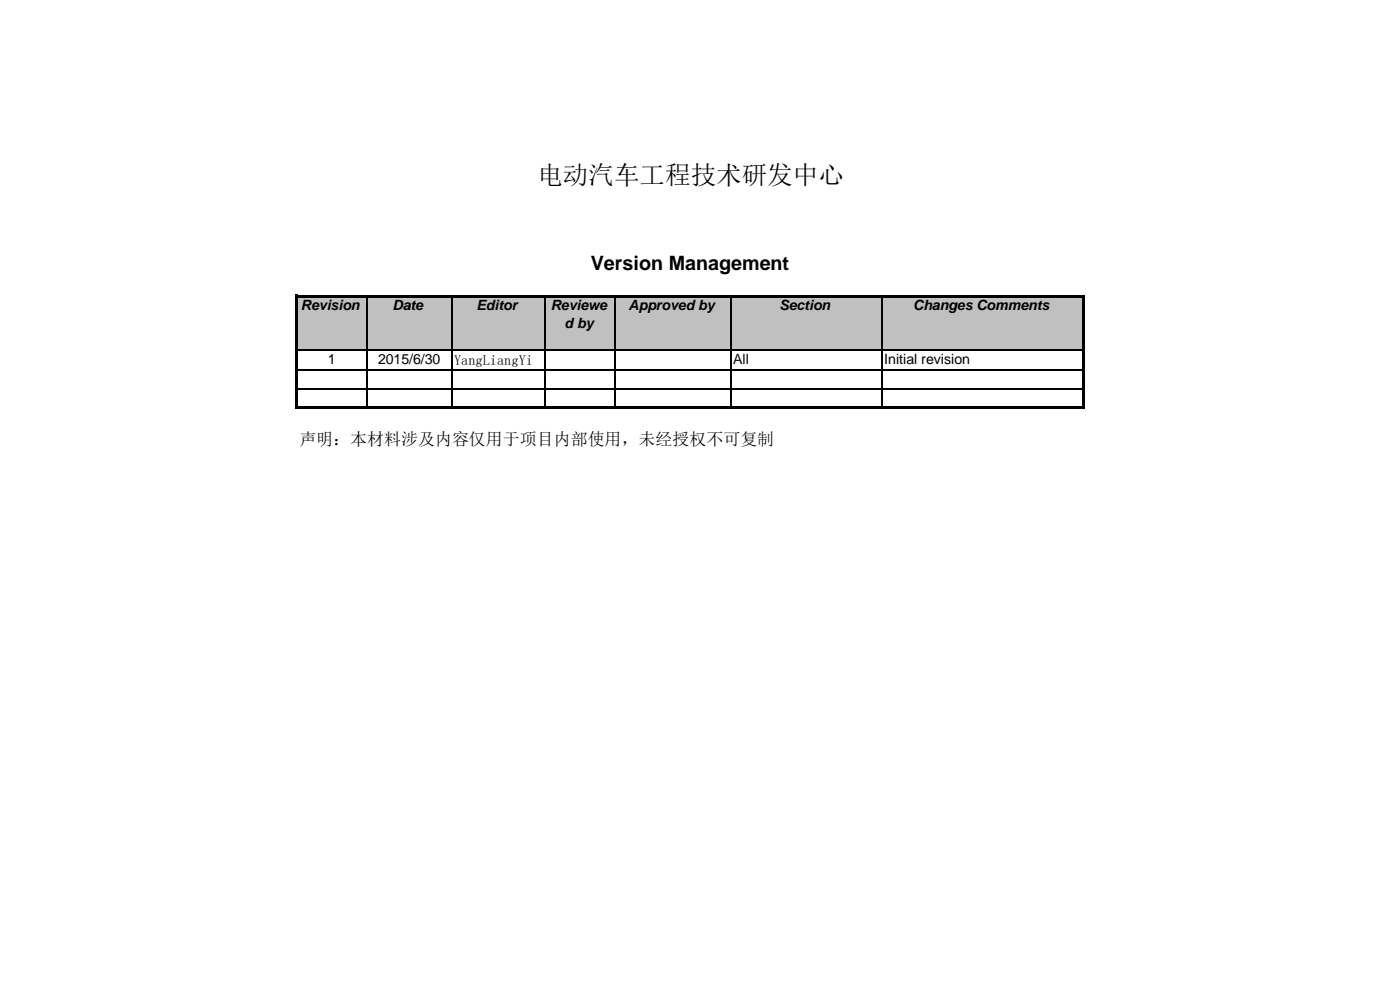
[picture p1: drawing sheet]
<svg xmlns="http://www.w3.org/2000/svg" width="297mm" height="210mm" viewBox="0 0 297 210" stroke-linecap="round" stroke-linejoin="round" font-family="sans-serif">
<defs><g id="words">
<text font-size="5.4" x="114" y="39.1">电动汽车工程技术研发中心</text>
<text font-size="4.2" x="125.3" y="57.2">Version Management</text>
<text font-size="3.6" x="63.5" y="94.4">声明：本材料涉及内容仅用于项目内部使用，未经授权不可复制</text>
<g font-size="3">
<text x="63.8" y="65.8">Revision</text>
<text x="83.3" y="65.8">Date</text>
<text x="101.1" y="65.8">Editor</text>
<text x="116.9" y="65.8">Reviewe</text>
<text x="133.4" y="65.8">Approved by</text>
<text x="165.3" y="65.8">Section</text>
<text x="193.7" y="65.8">Changes Comments</text>
<text x="119.8" y="69.6">d by</text>
<text x="69.5" y="77.3">1</text>
<text x="80.2" y="77.3">2015/6/30</text>
<text x="96.3" y="77.5">YangLiangYi</text>
<text x="155.6" y="77.3">All</text>
<text x="187.6" y="77.3">Initial revision</text>
</g>
</g></defs>
<path d="M63 62.8h166.9v11.6h-166.9z" fill-rule="evenodd" fill="#c0c0c0"/>
<g fill="#000">
<path d="M63.2 62.5h167v.6h-167z" fill-rule="evenodd"/>
<path d="M62.6 62.5h.6v24.3h-.6z" fill-rule="evenodd"/>
<path d="M63.2 86.2h167v.6h-167z" fill-rule="evenodd"/>
<path d="M229.6 63.1h.6v23.7h-.6z" fill-rule="evenodd"/>
</g>
<path d="M63.2 74.3h166.4M63.2 78.4h166.4M77.8 63.1v23.1M95.8 63.1v23.1M115.7 63.1v23.1M130.6 63.1v23.1M155 63.1v23.1M187 63.1v23.1M63.2 82.5h166.4" fill="none" stroke="#000" stroke-width=".3"/>
<use href="#words"/>
</svg>
